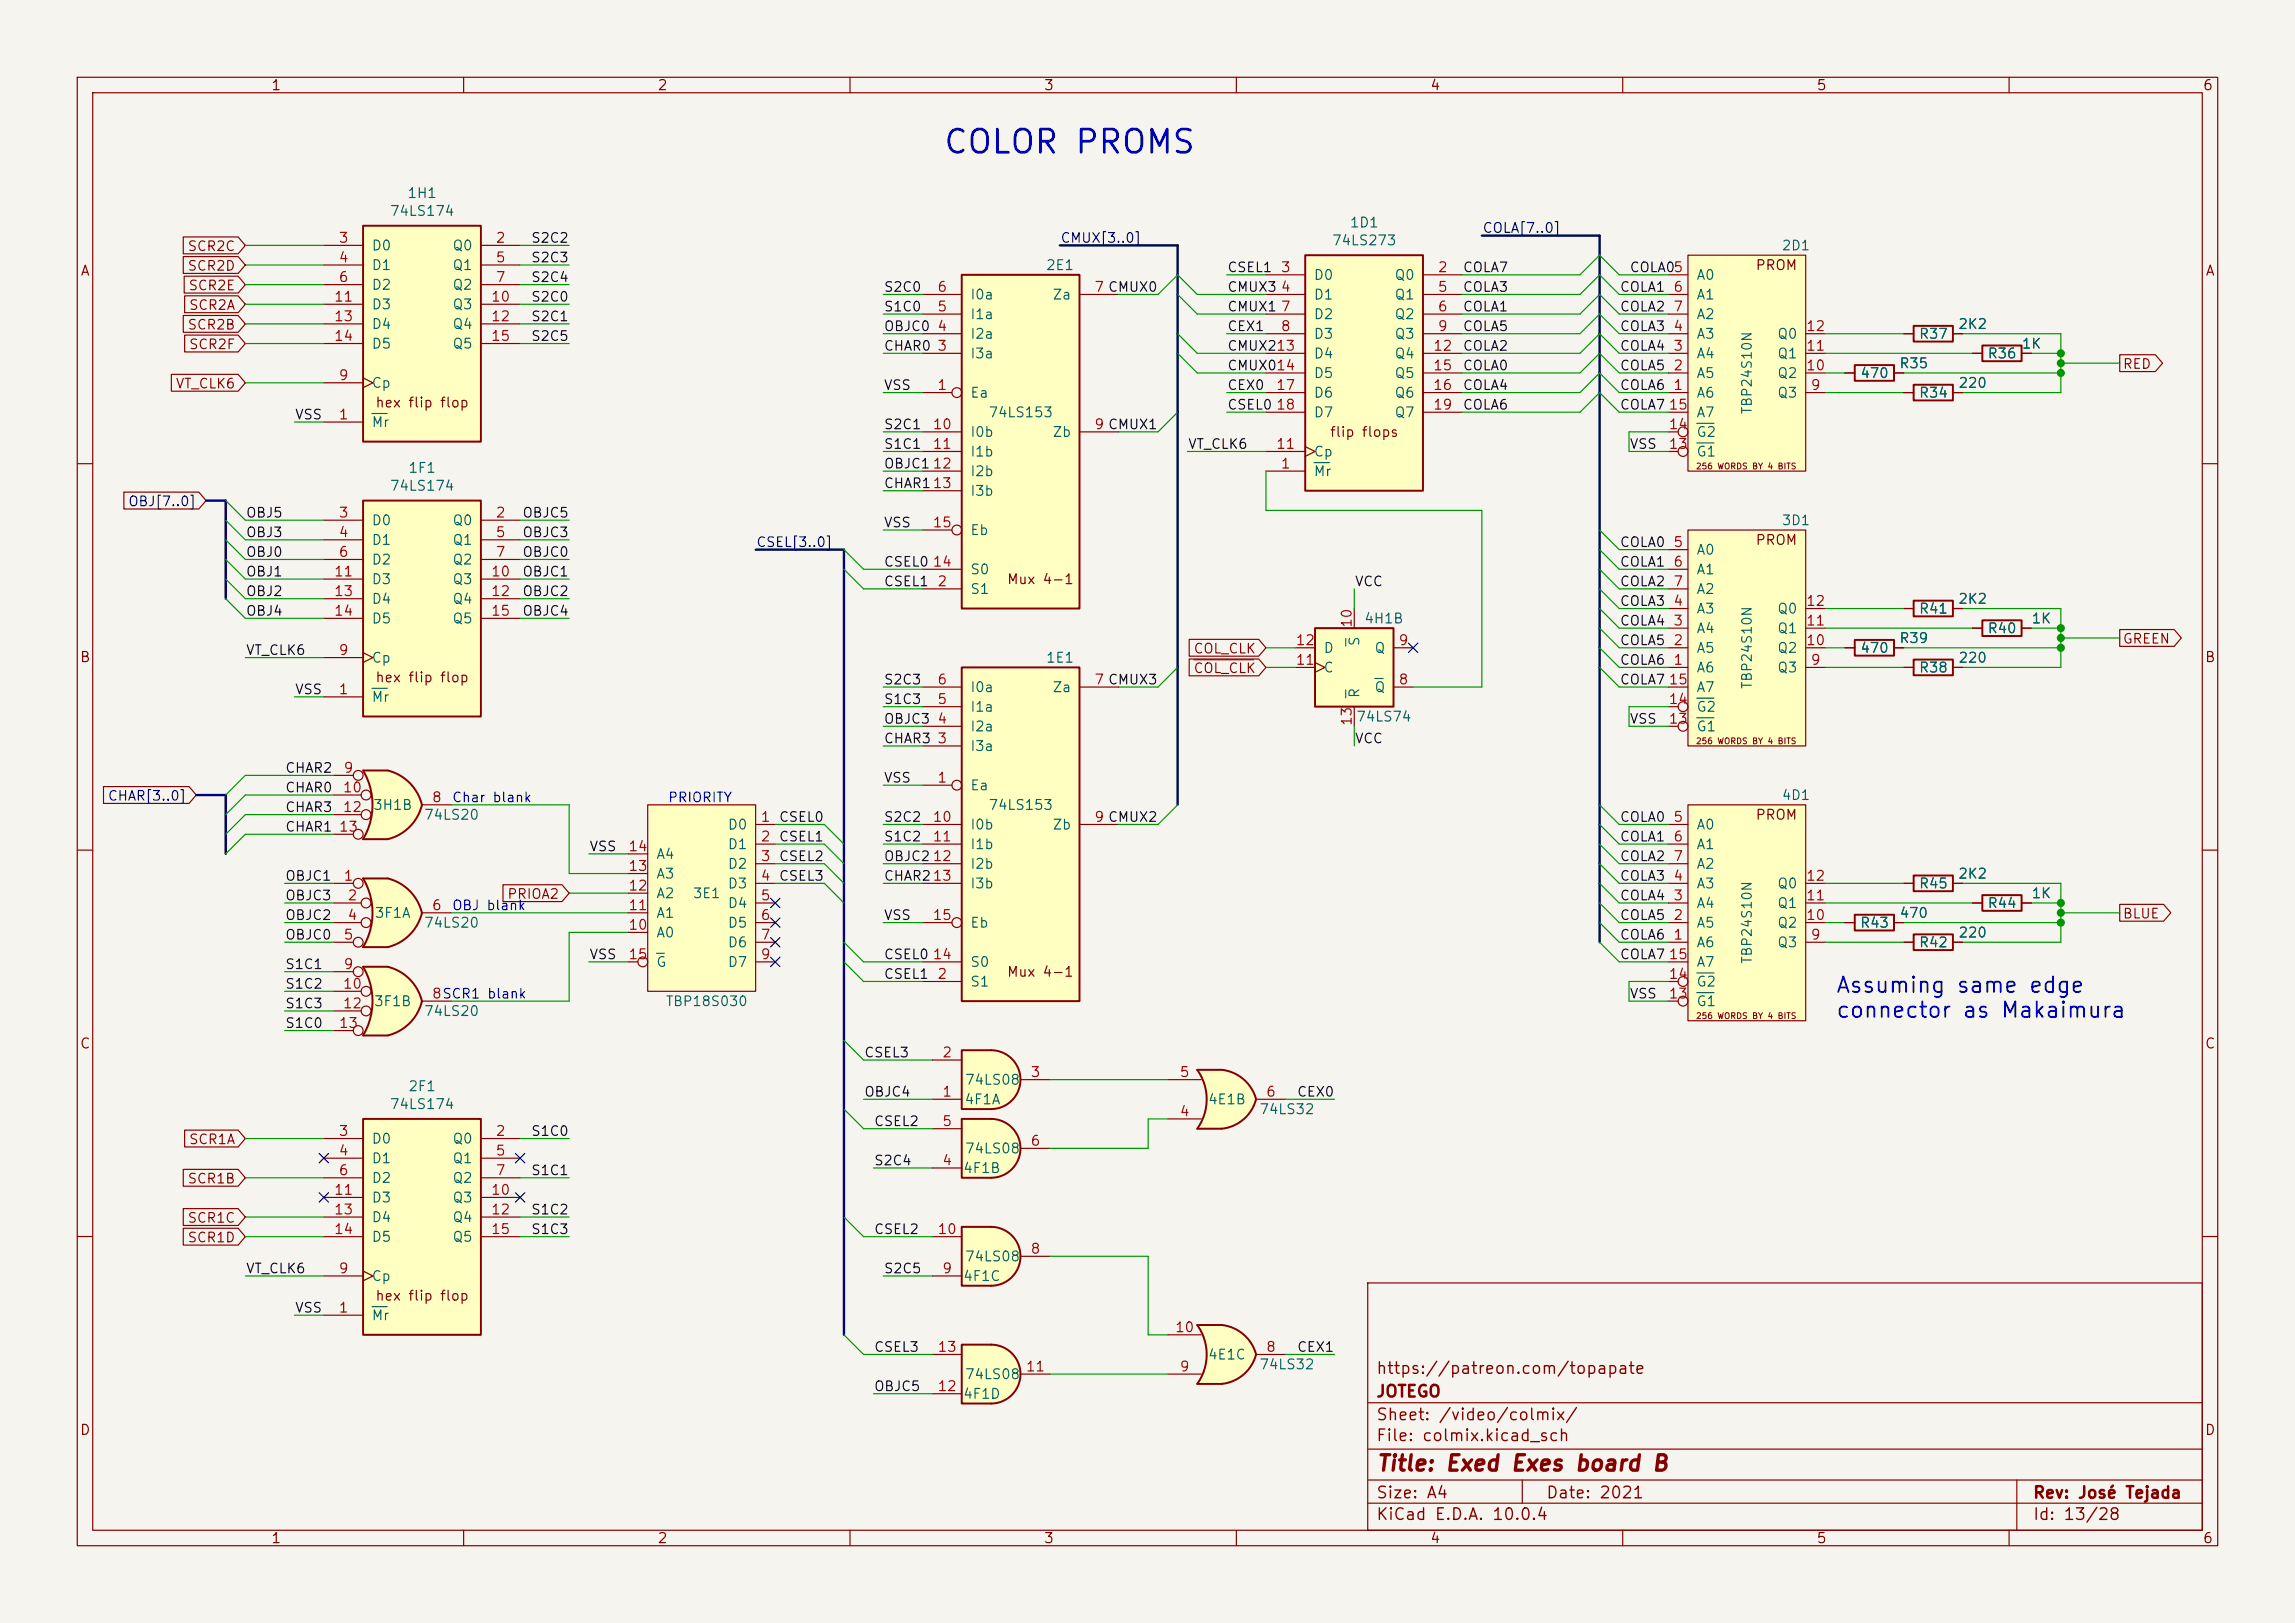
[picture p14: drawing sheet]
<svg xmlns="http://www.w3.org/2000/svg" width="297mm" height="210mm" viewBox="0 0 297 210" stroke-linecap="round" stroke-linejoin="round" font-family="sans-serif">
<defs><g id="words">
<text font-size="3" fill="#0000c2" x="121.9" y="20.6">COLOR PROMS</text>
<g font-size="2" fill="#0000c2">
<text x="237.5" y="129">Assuming same edge</text>
<text x="237.5" y="132.2">connector as Makaimura</text>
</g>
<text font-size="2" fill="#840000" x="178" y="190.8">Title: Exed Exes board B</text>
<g font-size="1.5" fill="#840000">
<text x="178" y="178.2">https://patreon.com/topapate</text>
<text x="178" y="184.2">Sheet: /video/colmix/</text>
<text x="178" y="181.2">JOTEGO</text>
<text x="178" y="186.9">File: colmix.kicad_sch</text>
<text x="178" y="197.1">KiCad E.D.A. 10.0.4</text>
<text x="178" y="194.3">Size: A4</text>
<text x="200" y="194.3">Date: 2021</text>
<text x="263" y="194.3">Rev: José Tejada</text>
<text x="263" y="197.1">Id: 13/28</text>
</g>
<g font-size="1.3" fill="#840000">
<text x="35" y="12">1</text>
<text x="85" y="12">2</text>
<text x="135" y="12">3</text>
<text x="185" y="12">4</text>
<text x="235" y="12">5</text>
<text x="285" y="12">6</text>
<text x="10.3" y="36">A</text>
<text x="227.1" y="35.3">PROM</text>
<text x="285.3" y="36">A</text>
<text x="48.5" y="53">hex flip flop</text>
<text x="172" y="56.9">flip flops</text>
<text x="227.1" y="70.8">PROM</text>
<text x="130.2" y="75.9">Mux 4-1</text>
<text x="10.3" y="86">B</text>
<text x="48.5" y="88.6">hex flip flop</text>
<text x="285.3" y="86">B</text>
<text x="227.1" y="106.4">PROM</text>
<text x="130.2" y="126.7">Mux 4-1</text>
<text x="10.3" y="136">C</text>
<text x="285.3" y="136">C</text>
<text x="48.5" y="168.6">hex flip flop</text>
<text x="10.3" y="186">D</text>
<text x="285.3" y="186">D</text>
<text x="35" y="200">1</text>
<text x="85" y="200">2</text>
<text x="135" y="200">3</text>
<text x="185" y="200">4</text>
<text x="235" y="200">5</text>
<text x="285" y="200">6</text>
</g>
<g font-size="1.3" fill="#006464">
<text x="50.4" y="28.3">74LS174</text>
<text x="52.6" y="25.9">1H1</text>
<text x="174.6" y="29.7">1D1</text>
<text x="48" y="32.7">D0</text>
<text x="48" y="35.3">D1</text>
<text x="58.5" y="32.7">Q0</text>
<text x="58.5" y="35.3">Q1</text>
<text x="135.3" y="35.3">2E1</text>
<text x="172.3" y="32.1">74LS273</text>
<text x="48" y="37.8">D2</text>
<text x="48" y="40.3">D3</text>
<text x="58.5" y="37.8">Q2</text>
<text x="58.5" y="40.3">Q3</text>
<text x="125.5" y="41.6">I1a</text>
<text x="125.5" y="39.1">I0a</text>
<text x="136.1" y="39.1">Za</text>
<text x="169.9" y="36.5">D0</text>
<text x="169.9" y="39.1">D1</text>
<text x="169.9" y="41.6">D2</text>
<text x="180.4" y="36.5">Q0</text>
<text x="180.4" y="39.1">Q1</text>
<text x="180.4" y="41.6">Q2</text>
<text x="219.5" y="36.5">A0</text>
<text x="219.5" y="39.1">A1</text>
<text x="219.5" y="41.6">A2</text>
<text x="48" y="42.9">D4</text>
<text x="48" y="45.4">D5</text>
<text x="58.5" y="42.9">Q4</text>
<text x="58.5" y="45.4">Q5</text>
<text x="125.5" y="46.7">I3a</text>
<text x="125.5" y="44.2">I2a</text>
<text x="169.9" y="44.2">D3</text>
<text x="169.9" y="46.7">D4</text>
<text x="180.4" y="44.2">Q3</text>
<text x="180.4" y="46.7">Q4</text>
<text x="219.5" y="46.7">A4</text>
<text x="219.5" y="44.2">A3</text>
<text x="229.9" y="46.7">Q1</text>
<text x="229.9" y="44.2">Q0</text>
<text x="245.7" y="48">R35</text>
<text x="248.2" y="44.2">R37</text>
<text x="253.3" y="42.9">2K2</text>
<text x="257.1" y="46.7">R36</text>
<text x="261.5" y="45.4">1K</text>
<text x="48" y="50.5">Cp</text>
<text x="125.5" y="51.8">Ea</text>
<text x="169.9" y="49.2">D5</text>
<text x="169.9" y="51.8">D6</text>
<text x="180.4" y="49.2">Q5</text>
<text x="180.4" y="51.8">Q6</text>
<text x="219.5" y="51.8">A6</text>
<text x="219.5" y="49.2">A5</text>
<text x="229.9" y="51.8">Q3</text>
<text x="229.9" y="49.2">Q2</text>
<text x="240.7" y="49.2">470</text>
<text x="248.2" y="51.8">R34</text>
<text x="253.4" y="50.5">220</text>
<text x="48" y="55.6">Mr</text>
<text x="125.5" y="56.9">I0b</text>
<text x="125.5" y="59.4">I1b</text>
<text x="127.8" y="54.3">74LS153</text>
<text x="136.1" y="56.9">Zb</text>
<text x="169.9" y="59.4">Cp</text>
<text x="169.9" y="54.3">D7</text>
<text x="180.4" y="54.3">Q7</text>
<text x="219.5" y="59.4">G1</text>
<text x="219.5" y="56.9">G2</text>
<text x="219.5" y="54.3">A7</text>
<text x="50.4" y="63.8">74LS174</text>
<text x="52.8" y="61.5">1F1</text>
<text x="125.5" y="61.9">I2b</text>
<text x="125.5" y="64.5">I3b</text>
<text x="169.9" y="61.9">Mr</text>
<text x="48" y="68.3">D0</text>
<text x="48" y="70.8">D1</text>
<text x="58.5" y="68.3">Q0</text>
<text x="58.5" y="70.8">Q1</text>
<text x="125.5" y="69.6">Eb</text>
<text x="48" y="73.4">D2</text>
<text x="48" y="75.9">D3</text>
<text x="58.5" y="73.4">Q2</text>
<text x="58.5" y="75.9">Q3</text>
<text x="125.5" y="77.2">S1</text>
<text x="125.5" y="74.6">S0</text>
<text x="219.5" y="72.1">A0</text>
<text x="219.5" y="74.6">A1</text>
<text x="219.5" y="77.2">A2</text>
<text x="48" y="78.4">D4</text>
<text x="48" y="81">D5</text>
<text x="58.5" y="78.4">Q4</text>
<text x="58.5" y="81">Q5</text>
<text x="176.2" y="83.7" transform="rotate(-90 176.2 83.7)">S</text>
<text x="176.5" y="81">4H1B</text>
<text x="219.5" y="82.3">A4</text>
<text x="219.5" y="79.7">A3</text>
<text x="229.9" y="82.3">Q1</text>
<text x="229.9" y="79.7">Q0</text>
<text x="245.7" y="83.5">R39</text>
<text x="248.2" y="79.7">R41</text>
<text x="253.3" y="78.4">2K2</text>
<text x="257.1" y="82.3">R40</text>
<text x="262.8" y="81">1K</text>
<text x="48" y="86.1">Cp</text>
<text x="125.5" y="89.9">I0a</text>
<text x="135.3" y="86.1">1E1</text>
<text x="136.1" y="89.9">Za</text>
<text x="171.2" y="87.3">C</text>
<text x="171.2" y="84.8">D</text>
<text x="177.8" y="89.9">Q</text>
<text x="177.8" y="84.8">Q</text>
<text x="219.5" y="87.3">A6</text>
<text x="219.5" y="84.8">A5</text>
<text x="219.5" y="89.9">A7</text>
<text x="229.9" y="87.3">Q3</text>
<text x="229.9" y="84.8">Q2</text>
<text x="240.7" y="84.8">470</text>
<text x="248.2" y="87.3">R38</text>
<text x="253.4" y="86.1">220</text>
<text x="48" y="91.1">Mr</text>
<text x="125.5" y="95">I2a</text>
<text x="125.5" y="92.4">I1a</text>
<text x="175.4" y="93.7">74LS74</text>
<text x="176.2" y="90.4" transform="rotate(-90 176.2 90.4)">R</text>
<text x="219.5" y="95">G1</text>
<text x="219.5" y="92.4">G2</text>
<text x="125.5" y="97.5">I3a</text>
<text x="48.2" y="105.1">3H1B</text>
<text x="54.8" y="106.4">74LS20</text>
<text x="94.1" y="107.7">D0</text>
<text x="125.5" y="102.6">Ea</text>
<text x="125.5" y="107.7">I0b</text>
<text x="127.8" y="105.1">74LS153</text>
<text x="136.1" y="107.7">Zb</text>
<text x="219.5" y="107.7">A0</text>
<text x="84.8" y="111.5">A4</text>
<text x="94.1" y="110.2">D1</text>
<text x="94.1" y="112.7">D2</text>
<text x="125.5" y="110.2">I1b</text>
<text x="125.5" y="112.7">I2b</text>
<text x="219.5" y="110.2">A1</text>
<text x="219.5" y="112.7">A2</text>
<text x="48.4" y="119.1">3F1A</text>
<text x="84.8" y="119.1">A1</text>
<text x="84.8" y="116.5">A2</text>
<text x="84.8" y="114">A3</text>
<text x="94.1" y="115.3">D3</text>
<text x="94.1" y="117.8">D4</text>
<text x="125.5" y="115.3">I3b</text>
<text x="219.5" y="117.8">A4</text>
<text x="219.5" y="115.3">A3</text>
<text x="229.9" y="117.8">Q1</text>
<text x="229.9" y="115.3">Q0</text>
<text x="245.7" y="119.1">470</text>
<text x="248.2" y="115.3">R45</text>
<text x="253.3" y="114">2K2</text>
<text x="257.1" y="117.8">R44</text>
<text x="262.8" y="116.5">1K</text>
<text x="54.8" y="120.4">74LS20</text>
<text x="84.8" y="121.6">A0</text>
<text x="84.8" y="125.4">G</text>
<text x="94.1" y="120.4">D5</text>
<text x="94.1" y="122.9">D6</text>
<text x="94.1" y="125.4">D7</text>
<text x="125.5" y="125.4">S0</text>
<text x="125.5" y="120.4">Eb</text>
<text x="219.5" y="122.9">A6</text>
<text x="219.5" y="120.4">A5</text>
<text x="219.5" y="125.4">A7</text>
<text x="229.9" y="122.9">Q3</text>
<text x="229.9" y="120.4">Q2</text>
<text x="240.6" y="120.4">R43</text>
<text x="248.2" y="122.9">R42</text>
<text x="253.4" y="121.6">220</text>
<text x="48.3" y="130.5">3F1B</text>
<text x="54.8" y="131.8">74LS20</text>
<text x="125.5" y="128">S1</text>
<text x="219.5" y="130.5">G1</text>
<text x="219.5" y="128">G2</text>
<text x="50.4" y="143.8">74LS174</text>
<text x="52.8" y="141.5">2F1</text>
<text x="124.7" y="143.2">4F1A</text>
<text x="124.8" y="140.7">74LS08</text>
<text x="156.2" y="143.2">4E1B</text>
<text x="48" y="148.3">D0</text>
<text x="58.5" y="148.3">Q0</text>
<text x="124.8" y="149.6">74LS08</text>
<text x="162.9" y="144.5">74LS32</text>
<text x="48" y="150.8">D1</text>
<text x="48" y="153.4">D2</text>
<text x="48" y="155.9">D3</text>
<text x="58.5" y="150.8">Q1</text>
<text x="58.5" y="153.4">Q2</text>
<text x="58.5" y="155.9">Q3</text>
<text x="124.5" y="152.1">4F1B</text>
<text x="48" y="158.5">D4</text>
<text x="48" y="161">D5</text>
<text x="58.5" y="158.5">Q4</text>
<text x="58.5" y="161">Q5</text>
<text x="48" y="166.1">Cp</text>
<text x="124.5" y="166.1">4F1C</text>
<text x="124.8" y="163.5">74LS08</text>
<text x="48" y="171.2">Mr</text>
<text x="124.8" y="178.8">74LS08</text>
<text x="156.2" y="176.2">4E1C</text>
<text x="162.9" y="177.5">74LS32</text>
<text x="124.5" y="181.3">4F1D</text>
</g>
<g font-size="1.3" fill="#a90000">
<text x="43.7" y="31.7">3</text>
<text x="43.7" y="34.3">4</text>
<text x="64.1" y="31.7">2</text>
<text x="64.1" y="34.3">5</text>
<text x="165.7" y="35.5">3</text>
<text x="186" y="35.5">2</text>
<text x="43.1" y="39.3">11</text>
<text x="43.1" y="41.9">13</text>
<text x="43.7" y="36.8">6</text>
<text x="63.5" y="39.3">10</text>
<text x="63.5" y="41.9">12</text>
<text x="64.1" y="36.8">7</text>
<text x="121.2" y="40.6">5</text>
<text x="121.2" y="38.1">6</text>
<text x="141.5" y="38.1">7 CMUX0</text>
<text x="165.7" y="38.1">4</text>
<text x="165.7" y="40.6">7</text>
<text x="186" y="38.1">5</text>
<text x="186" y="40.6">6</text>
<text x="216.5" y="38.1">6</text>
<text x="216.5" y="40.6">7</text>
<text x="43.1" y="44.4">14</text>
<text x="63.5" y="44.4">15</text>
<text x="121.2" y="45.7">3</text>
<text x="121.2" y="43.2">4</text>
<text x="165.7" y="43.2">8</text>
<text x="185.4" y="45.7">12</text>
<text x="186" y="43.2">9</text>
<text x="216.5" y="45.7">3</text>
<text x="216.5" y="43.2">4</text>
<text x="233.6" y="45.7">11</text>
<text x="233.6" y="43.2">12</text>
<text x="43.7" y="49.5">9</text>
<text x="121.2" y="50.8">1</text>
<text x="165.1" y="50.8">17</text>
<text x="165.1" y="53.3">18</text>
<text x="185.4" y="48.2">15</text>
<text x="185.4" y="50.8">16</text>
<text x="185.4" y="53.3">19</text>
<text x="215.9" y="53.3">15</text>
<text x="216.5" y="50.8">1</text>
<text x="216.5" y="48.2">2</text>
<text x="233.6" y="48.2">10</text>
<text x="234.2" y="50.8">9</text>
<text x="43.7" y="54.6">1</text>
<text x="120.6" y="55.9">10</text>
<text x="120.6" y="58.4">11</text>
<text x="141.5" y="55.9">9 CMUX1</text>
<text x="165.1" y="58.4">11</text>
<text x="215.9" y="58.4">13</text>
<text x="215.9" y="55.9">14</text>
<text x="165.7" y="60.9">1</text>
<text x="43.7" y="67.3">3</text>
<text x="43.7" y="69.8">4</text>
<text x="64.1" y="67.3">2</text>
<text x="64.1" y="69.8">5</text>
<text x="120.6" y="68.6">15</text>
<text x="216.5" y="71.1">5</text>
<text x="43.1" y="74.9">11</text>
<text x="43.1" y="77.4">13</text>
<text x="43.7" y="72.4">6</text>
<text x="63.5" y="74.9">10</text>
<text x="63.5" y="77.4">12</text>
<text x="64.1" y="72.4">7</text>
<text x="120.6" y="73.6">14</text>
<text x="121.2" y="76.2">2</text>
<text x="216.5" y="73.6">6</text>
<text x="216.5" y="76.2">7</text>
<text x="43.1" y="80">14</text>
<text x="63.5" y="80">15</text>
<text x="167.6" y="83.8">12</text>
<text x="175.2" y="81.3" transform="rotate(-90 175.2 81.3)">10</text>
<text x="180.9" y="83.8">9</text>
<text x="216.5" y="83.8">2</text>
<text x="216.5" y="81.3">3</text>
<text x="216.5" y="78.7">4</text>
<text x="233.6" y="83.8">10</text>
<text x="233.6" y="81.3">11</text>
<text x="233.6" y="78.7">12</text>
<text x="43.7" y="85.1">9</text>
<text x="121.2" y="88.9">6</text>
<text x="141.5" y="88.9">7 CMUX3</text>
<text x="167.6" y="86.3">11</text>
<text x="180.9" y="88.9">8</text>
<text x="215.9" y="88.9">15</text>
<text x="216.5" y="86.3">1</text>
<text x="234.2" y="86.3">9</text>
<text x="43.7" y="90.1">1</text>
<text x="121.2" y="94">4</text>
<text x="121.2" y="91.4">5</text>
<text x="175.2" y="94" transform="rotate(-90 175.2 94)">13</text>
<text x="215.9" y="94">13</text>
<text x="215.9" y="91.4">14</text>
<text x="44.4" y="100.3">9</text>
<text x="121.2" y="101.6">1</text>
<text x="121.2" y="96.5">3</text>
<text x="43.8" y="107.9">13</text>
<text x="44.3" y="102.8">10</text>
<text x="44.3" y="105.4">12</text>
<text x="55.8" y="104.1">8</text>
<text x="98.4" y="106.7">1</text>
<text x="120.6" y="106.7">10</text>
<text x="141.5" y="106.7">9 CMUX2</text>
<text x="216.5" y="106.7">5</text>
<text x="81.2" y="113">13</text>
<text x="81.2" y="110.5">14</text>
<text x="98.4" y="109.2">2</text>
<text x="98.4" y="111.7">3</text>
<text x="120.6" y="109.2">11</text>
<text x="216.5" y="109.2">6</text>
<text x="216.5" y="111.7">7</text>
<text x="44.4" y="114.3">1</text>
<text x="44.9" y="116.8">2</text>
<text x="44.9" y="119.4">4</text>
<text x="55.8" y="118.1">6</text>
<text x="81.2" y="118.1">11</text>
<text x="81.2" y="115.5">12</text>
<text x="98.4" y="114.3">4</text>
<text x="98.4" y="116.8">5</text>
<text x="98.4" y="119.4">6</text>
<text x="120.6" y="119.4">15</text>
<text x="216.5" y="119.4">2</text>
<text x="216.5" y="116.8">3</text>
<text x="216.5" y="114.3">4</text>
<text x="233.6" y="119.4">10</text>
<text x="233.6" y="116.8">11</text>
<text x="233.6" y="114.3">12</text>
<text x="44.4" y="121.9">5</text>
<text x="44.4" y="125.7">9</text>
<text x="81.2" y="120.6">10</text>
<text x="81.2" y="124.4">15</text>
<text x="98.4" y="121.9">7</text>
<text x="98.4" y="124.4">9</text>
<text x="120.6" y="124.4">14</text>
<text x="215.9" y="124.4">15</text>
<text x="216.5" y="121.9">1</text>
<text x="234.2" y="121.9">9</text>
<text x="44.3" y="128.2">10</text>
<text x="44.3" y="130.8">12</text>
<text x="55.8" y="129.5">8SCR1 blank</text>
<text x="121.2" y="127">2</text>
<text x="215.9" y="129.5">13</text>
<text x="215.9" y="127">14</text>
<text x="43.8" y="133.3">13</text>
<text x="121.8" y="137.1">2</text>
<text x="121.8" y="142.2">1</text>
<text x="133.3" y="139.7">3</text>
<text x="152.6" y="139.7">5</text>
<text x="163.8" y="142.2">6</text>
<text x="43.7" y="147.3">3</text>
<text x="43.7" y="149.8">4</text>
<text x="64.1" y="147.3">2</text>
<text x="64.1" y="149.8">5</text>
<text x="121.8" y="146">5</text>
<text x="133.3" y="148.6">6</text>
<text x="152.6" y="144.8">4</text>
<text x="43.1" y="154.9">11</text>
<text x="43.7" y="152.4">6</text>
<text x="63.5" y="154.9">10</text>
<text x="64.1" y="152.4">7</text>
<text x="121.8" y="151.1">4</text>
<text x="43.1" y="157.5">13</text>
<text x="43.1" y="160">14</text>
<text x="63.5" y="157.5">12</text>
<text x="63.5" y="160">15</text>
<text x="121.2" y="160">10</text>
<text x="43.7" y="165.1">9</text>
<text x="121.8" y="165.1">9</text>
<text x="133.3" y="162.5">8</text>
<text x="43.7" y="170.2">1</text>
<text x="152" y="172.7">10</text>
<text x="121.2" y="175.2">13</text>
<text x="132.7" y="177.8">11</text>
<text x="152.6" y="177.8">9</text>
<text x="163.8" y="175.2">8</text>
<text x="121.2" y="180.3">12</text>
</g>
<text font-size="1.3" fill="#000084" x="191.8" y="30.4">COLA[7..0]</text>
<g font-size="1.2" fill="#840000">
<text x="24.2" y="32.8">SCR2C</text>
<text x="24.2" y="35.3">SCR2D</text>
<text x="24.3" y="37.9">SCR2E</text>
<text x="24.4" y="40.4">SCR2A</text>
<text x="24.2" y="43">SCR2B</text>
<text x="24.4" y="45.5">SCR2F</text>
<text x="22.7" y="50.6">VT_CLK6</text>
<text x="274.6" y="48">RED</text>
<text x="274.6" y="83.6">GREEN</text>
<text x="154.4" y="84.9">COL_CLK</text>
<text x="154.4" y="87.4">COL_CLK</text>
<text x="65.6" y="116.6">PRIOA2</text>
<text x="274.6" y="119.2">BLUE</text>
<text x="24.4" y="148.4">SCR1A</text>
<text x="24.2" y="153.4">SCR1B</text>
<text x="24.2" y="161.1">SCR1D</text>
<text x="24.2" y="158.5">SCR1C</text>
</g>
<g font-size="1.2" fill="#0f0f0f">
<text x="68.7" y="34.3">S2C3</text>
<text x="68.7" y="31.7">S2C2</text>
<text x="158.7" y="35.5">CSEL1</text>
<text x="189.2" y="35.5">COLA7</text>
<text x="210.8" y="35.5">COLA05</text>
<text x="68.7" y="41.9">S2C1</text>
<text x="68.7" y="36.8">S2C4</text>
<text x="68.7" y="39.3">S2C0</text>
<text x="114.3" y="38.1">S2C0</text>
<text x="114.3" y="40.6">S1C0</text>
<text x="158.7" y="38.1">CMUX3</text>
<text x="158.7" y="40.6">CMUX1</text>
<text x="189.2" y="40.6">COLA1</text>
<text x="189.2" y="38.1">COLA3</text>
<text x="209.5" y="40.6">COLA2</text>
<text x="209.5" y="38.1">COLA1</text>
<text x="68.7" y="44.4">S2C5</text>
<text x="114.3" y="45.7">CHAR0</text>
<text x="114.3" y="43.1">OBJC0</text>
<text x="158.7" y="43.1">CEX1</text>
<text x="158.7" y="45.7">CMUX213</text>
<text x="189.2" y="43.1">COLA5</text>
<text x="189.2" y="45.7">COLA2</text>
<text x="209.5" y="45.7">COLA4</text>
<text x="209.5" y="43.1">COLA3</text>
<text x="114.3" y="50.8">VSS</text>
<text x="158.7" y="53.3">CSEL0</text>
<text x="158.7" y="48.2">CMUX014</text>
<text x="158.7" y="50.8">CEX0</text>
<text x="189.2" y="53.3">COLA6</text>
<text x="189.2" y="50.8">COLA4</text>
<text x="189.2" y="48.2">COLA0</text>
<text x="209.5" y="48.2">COLA5</text>
<text x="209.5" y="50.8">COLA6</text>
<text x="209.5" y="53.3">COLA7</text>
<text x="38.1" y="54.6">VSS</text>
<text x="114.3" y="58.4">S1C1</text>
<text x="114.3" y="55.8">S2C1</text>
<text x="153.7" y="58.4">VT_CLK6</text>
<text x="210.8" y="58.4">VSS</text>
<text x="114.3" y="63.5">CHAR113</text>
<text x="114.3" y="60.9">OBJC112</text>
<text x="31.7" y="67.3">OBJ5</text>
<text x="31.7" y="69.8">OBJ3</text>
<text x="67.5" y="69.8">OBJC3</text>
<text x="67.5" y="67.3">OBJC5</text>
<text x="114.3" y="68.5">VSS</text>
<text x="209.5" y="71.1">COLA0</text>
<text x="31.7" y="74.9">OBJ1</text>
<text x="31.7" y="77.4">OBJ2</text>
<text x="31.7" y="72.4">OBJ0</text>
<text x="67.5" y="74.9">OBJC1</text>
<text x="67.5" y="77.4">OBJC2</text>
<text x="67.5" y="72.4">OBJC0</text>
<text x="114.3" y="73.6">CSEL0</text>
<text x="114.3" y="76.2">CSEL1</text>
<text x="175.3" y="76.2">VCC</text>
<text x="209.5" y="76.2">COLA2</text>
<text x="209.5" y="73.6">COLA1</text>
<text x="31.7" y="80">OBJ4</text>
<text x="67.5" y="80">OBJC4</text>
<text x="209.5" y="81.2">COLA4</text>
<text x="209.5" y="78.7">COLA3</text>
<text x="209.5" y="83.8">COLA5</text>
<text x="31.7" y="85.1">VT_CLK6</text>
<text x="114.3" y="88.9">S2C3</text>
<text x="209.5" y="86.3">COLA6</text>
<text x="209.5" y="88.9">COLA7</text>
<text x="38.1" y="90.1">VSS</text>
<text x="114.3" y="93.9">OBJC3</text>
<text x="114.3" y="91.4">S1C3</text>
<text x="210.8" y="93.9">VSS</text>
<text x="36.8" y="100.3">CHAR2</text>
<text x="114.3" y="101.6">VSS</text>
<text x="114.3" y="96.5">CHAR3</text>
<text x="175.3" y="96.5">VCC</text>
<text x="36.8" y="102.8">CHAR0</text>
<text x="36.8" y="107.9">CHAR1</text>
<text x="36.8" y="105.4">CHAR3</text>
<text x="100.7" y="106.6">CSEL0</text>
<text x="114.3" y="106.6">S2C2</text>
<text x="209.5" y="106.6">COLA0</text>
<text x="76.2" y="110.5">VSS</text>
<text x="100.7" y="109.2">CSEL1</text>
<text x="100.7" y="111.7">CSEL2</text>
<text x="114.3" y="109.2">S1C2</text>
<text x="114.3" y="111.7">OBJC212</text>
<text x="209.5" y="109.2">COLA1</text>
<text x="209.5" y="111.7">COLA2</text>
<text x="36.8" y="116.8">OBJC3</text>
<text x="36.8" y="119.3">OBJC2</text>
<text x="36.8" y="114.3">OBJC1</text>
<text x="100.7" y="114.3">CSEL3</text>
<text x="114.3" y="119.3">VSS</text>
<text x="114.3" y="114.3">CHAR213</text>
<text x="209.5" y="119.3">COLA5</text>
<text x="209.5" y="116.8">COLA4</text>
<text x="209.5" y="114.3">COLA3</text>
<text x="36.8" y="121.9">OBJC0</text>
<text x="36.8" y="125.7">S1C1</text>
<text x="76.2" y="124.4">VSS</text>
<text x="114.3" y="124.4">CSEL0</text>
<text x="209.5" y="124.4">COLA7</text>
<text x="209.5" y="121.9">COLA6</text>
<text x="36.8" y="128.2">S1C2</text>
<text x="36.8" y="130.8">S1C3</text>
<text x="114.3" y="127">CSEL1</text>
<text x="210.8" y="129.5">VSS</text>
<text x="36.8" y="133.3">S1C0</text>
<text x="111.8" y="137.1">CSEL3</text>
<text x="111.8" y="142.2">OBJC4</text>
<text x="167.8" y="142.2">CEX0</text>
<text x="68.7" y="147.3">S1C0</text>
<text x="113" y="146">CSEL2</text>
<text x="68.7" y="152.4">S1C1</text>
<text x="113" y="151.1">S2C4</text>
<text x="68.7" y="160">S1C3</text>
<text x="68.7" y="157.4">S1C2</text>
<text x="113" y="160">CSEL2</text>
<text x="31.7" y="165.1">VT_CLK6</text>
<text x="114.3" y="165.1">S2C5</text>
<text x="38.1" y="170.1">VSS</text>
<text x="113" y="175.2">CSEL3</text>
<text x="167.8" y="175.2">CEX1</text>
<text x="113" y="180.3">OBJC5</text>
</g>
<g font-size="1.2" fill="#000084">
<text x="137.2" y="31.7">CMUX[3..0]</text>
<text x="16.5" y="65.8">OBJ[7..0]</text>
<text x="97.8" y="71.1">CSEL[3..0]</text>
<text x="13.9" y="103.9">CHAR[3..0]</text>
</g>
<g font-size="1.2" fill="#006464">
<text x="230.5" y="32.7">2D1</text>
<text x="227" y="53.7" transform="rotate(-90 227 53.7)">TBP24S10N</text>
<text x="230.5" y="68.3">3D1</text>
<text x="227" y="89.3" transform="rotate(-90 227 89.3)">TBP24S10N</text>
<text x="230.5" y="103.8">4D1</text>
<text x="89.6" y="116.5">3E1</text>
<text x="227" y="124.8" transform="rotate(-90 227 124.8)">TBP24S10N</text>
<text x="86.1" y="130.5">TBP18S030</text>
</g>
<g font-size="1.2" fill="#0000c2">
<text x="58.4" y="104.1">Char blank</text>
<text x="86.4" y="104.1">PRIORITY</text>
<text x="58.4" y="118.1">OBJ blank</text>
</g>
<g font-size=".8" fill="#840000">
<text x="219.4" y="60.9">256 WORDS BY 4 BITS</text>
<text x="219.4" y="96.5">256 WORDS BY 4 BITS</text>
<text x="219.4" y="132">256 WORDS BY 4 BITS</text>
</g>
</g></defs>
<path d="M0 0h297v210h-297z" fill="#f5f4ef" stroke="#f5f4ef" stroke-width=".13"/>
<g fill="none" stroke="#840000" stroke-width=".15">
<path d="M10 10h277v190h-277zM12 12h273v186h-273zM60 10v2M110 10v2M160 10v2M210 10v2M260 10v2M10 60h2M285 60h2M10 110h2M285 110h2M10 160h2"/>
<path d="M177 166h108v32h-108zM285 160h2M60 198v2M110 198v2M160 198v2M177 194.5h108M177 191.5h108M177 187.5h108M177 181.5h108M197 191.5v3M210 198v2M260 198v2"/>
<path d="M261 191.5v6.5"/>
</g>
<path d="M47 64.8h15.2v27.9h-15.2z" fill="#ffffc2"/>
<path d="M47 64.8h15.2v27.9h-15.2z" fill="none" stroke="#840000" stroke-width=".25"/>
<g fill="none" stroke="#840000" stroke-width=".15">
<path d="M41.9 67.3h5.1M41.9 69.9h5.1M41.9 72.4h5.1M41.9 74.9h5.1M41.9 77.5h5.1M62.2 67.3h5.1M62.2 69.9h5.1M62.2 72.4h5.1M62.2 74.9h5.1M62.2 77.5h5.1M41.9 90.2h5.1M41.9 85.1h5.1"/>
<path d="M41.9 80h5.1M47 84.5l1.3 .6-1.3 .6M62.2 80h5.1"/>
</g>
<path d="M48.1 89.1h2" fill="none" stroke="#006464" stroke-width=".15"/>
<path d="M154.9 179.1h3.2M154.9 171.5h3.2" fill="none" stroke="#ffffc2" stroke-width=".13"/>
<g fill="#ffffc2" stroke="#ffffc2" stroke-width=".13">
<path d="M158.1 171.4a5.2 5.2 0 0 1 4.5 3.9l-5.1 1.3z"/>
<path d="M157.6 174l5 1.3a5.1 5.1 0 0 1-4.5 3.8z"/>
</g>
<path d="M154.9 171.5h3.2v7.6h-3.2a6.6 6.6 0 0 0 0-7.6z" fill="#ffffc2"/>
<path d="M158.1 171.5h-3.2a6.6 6.6 0 0 1 0 7.6h3.2M158.1 171.4a5.2 5.2 0 0 1 4.5 3.9M162.6 175.3a5.1 5.1 0 0 1-4.5 3.8" fill="none" stroke="#840000" stroke-width=".25"/>
<path d="M151.1 177.8h4.3M151.1 172.7h4.3M162.6 175.3h3.8" fill="none" stroke="#840000" stroke-width=".15"/>
<path d="M154.9 138.4h3.2M154.9 146.1h3.2" fill="none" stroke="#ffffc2" stroke-width=".13"/>
<g fill="#ffffc2" stroke="#ffffc2" stroke-width=".13">
<path d="M158.1 138.4a5.2 5.2 0 0 1 4.5 3.8l-5.1 1.4z"/>
<path d="M157.6 140.9l5 1.3a5.1 5.1 0 0 1-4.5 3.9z"/>
</g>
<path d="M154.9 138.4h3.2v7.7h-3.2a6.6 6.6 0 0 0 0-7.7z" fill="#ffffc2"/>
<path d="M158.1 138.4h-3.2a6.6 6.6 0 0 1 0 7.7h3.2M158.1 138.4a5.2 5.2 0 0 1 4.5 3.8M162.6 142.2a5.1 5.1 0 0 1-4.5 3.9" fill="none" stroke="#840000" stroke-width=".25"/>
<path d="M151.1 139.7h4.3M151.1 144.8h4.3M162.6 142.2h3.8" fill="none" stroke="#840000" stroke-width=".15"/>
<path d="M47 29.2h15.2v28h-15.2z" fill="#ffffc2"/>
<path d="M47 29.2h15.2v28h-15.2z" fill="none" stroke="#840000" stroke-width=".25"/>
<g fill="none" stroke="#840000" stroke-width=".15">
<path d="M41.9 31.8h5.1M41.9 34.3h5.1M41.9 36.8h5.1M41.9 39.4h5.1M62.2 31.8h5.1M62.2 34.3h5.1M62.2 36.8h5.1M62.2 39.4h5.1M41.9 54.6h5.1M41.9 49.5h5.1M41.9 41.9h5.1M41.9 44.5h5.1"/>
<path d="M47 48.9l1.3 .6-1.3 .7M62.2 41.9h5.1M62.2 44.5h5.1"/>
</g>
<path d="M48.1 53.5h2" fill="none" stroke="#006464" stroke-width=".15"/>
<path d="M128.3 158.8a3.8 3.8 0 0 1 3.8 3.8 3.8 3.8 0 0 1-3.8 3.8z" fill="#ffffc2" stroke="#ffffc2" stroke-width=".13"/>
<path d="M124.5 158.8h3.8v7.6h-3.8z" fill="#ffffc2"/>
<path d="M124.5 158.8h3.8a3.8 3.8 0 0 1 3.8 3.8 3.8 3.8 0 0 1-3.8 3.8h-3.8z" fill="none" stroke="#840000" stroke-width=".25"/>
<path d="M120.6 165.1h3.9M120.6 160h3.9M132.1 162.6h3.8" fill="none" stroke="#840000" stroke-width=".15"/>
<path d="M128.3 144.8a3.8 3.8 0 0 1 3.8 3.8 3.8 3.8 0 0 1-3.8 3.8z" fill="#ffffc2" stroke="#ffffc2" stroke-width=".13"/>
<path d="M124.5 144.8h3.8v7.6h-3.8z" fill="#ffffc2"/>
<path d="M124.5 144.8h3.8a3.8 3.8 0 0 1 3.8 3.8 3.8 3.8 0 0 1-3.8 3.8h-3.8z" fill="none" stroke="#840000" stroke-width=".25"/>
<path d="M120.6 151.1h3.9M120.6 146.1h3.9M132.1 148.6h3.8" fill="none" stroke="#840000" stroke-width=".15"/>
<path d="M218.4 68.6h15.3v27.9h-15.3z" fill="#ffffc2"/>
<g fill="none" stroke="#840000" stroke-width=".15">
<path d="M215.9 78.7h2.5M215.9 71.1h2.5M215.9 73.7h2.5M215.9 76.2h2.5M218.4 68.6h15.3v27.9h-15.3zM233.7 78.7h2.5M215.9 86.4h2.5M215.9 83.8h2.5M215.9 81.3h2.5M215.9 94h1.3M215.9 91.4h1.3M215.9 88.9h2.5"/>
<path d="M233.7 86.4h2.5M233.7 83.8h2.5M233.7 81.3h2.5"/>
<circle cx="217.8" cy="94" r=".63"/>
<circle cx="217.8" cy="91.4" r=".63"/>
</g>
<path d="M219.6 92.9h2.2M219.6 90.3h2.2" fill="none" stroke="#006464" stroke-width=".15"/>
<path d="M124.5 35.6h15.2v43.1h-15.2z" fill="#ffffc2"/>
<path d="M124.5 35.6h15.2v43.1h-15.2z" fill="none" stroke="#840000" stroke-width=".25"/>
<g fill="none" stroke="#840000" stroke-width=".15">
<path d="M119.4 38.1h5.1M139.7 38.1h5.1M119.4 50.8h3.8M119.4 45.7h5.1M119.4 43.2h5.1M119.4 40.6h5.1M119.4 55.9h5.1M119.4 58.4h5.1M139.7 55.9h5.1M119.4 76.2h5.1M119.4 61h5.1M119.4 63.5h5.1"/>
<path d="M119.4 73.7h5.1M119.4 68.6h3.8"/>
<circle cx="123.8" cy="50.8" r=".63"/>
<circle cx="123.8" cy="68.6" r=".63"/>
</g>
<path d="M83.8 104.1h14v24.2h-14z" fill="#ffffc2"/>
<g fill="none" stroke="#840000" stroke-width=".15">
<path d="M81.3 118.1h2.5M81.3 115.6h2.5M81.3 113h2.5M81.3 110.5h2.5M83.8 104.1h14v24.2h-14zM97.8 106.7h2.5M97.8 109.2h2.5M97.8 111.8h2.5M97.8 114.3h2.5M97.8 116.8h2.5M97.8 119.4h2.5M81.3 124.5h1.2"/>
<path d="M81.3 120.7h2.5M97.8 121.9h2.5M97.8 124.5h2.5"/>
<circle cx="83.2" cy="124.5" r=".63"/>
</g>
<path d="M85 123.4h1" fill="none" stroke="#006464" stroke-width=".15"/>
<path d="M168.9 33h15.2v30.5h-15.2z" fill="#ffffc2"/>
<path d="M168.9 33h15.2v30.5h-15.2z" fill="none" stroke="#840000" stroke-width=".25"/>
<g fill="none" stroke="#840000" stroke-width=".15">
<path d="M163.8 35.6h5.1M163.8 38.1h5.1M184.1 35.6h5.1M184.1 38.1h5.1M163.8 40.6h5.1M163.8 43.2h5.1M163.8 58.4h5.1M163.8 45.7h5.1M163.8 48.3h5.1M163.8 50.8h5.1M163.8 53.3h5.1M168.9 57.8l1.3 .6-1.3 .7"/>
<path d="M184.1 40.6h5.1M184.1 43.2h5.1M184.1 45.7h5.1M184.1 48.3h5.1M184.1 50.8h5.1M184.1 53.3h5.1M163.8 61h5.1"/>
</g>
<path d="M170.1 59.9h1.9" fill="none" stroke="#006464" stroke-width=".15"/>
<path d="M124.5 86.4h15.2v43.1h-15.2z" fill="#ffffc2"/>
<path d="M124.5 86.4h15.2v43.1h-15.2zM240 118.4h5.1v2h-5.1zM247.6 113.3h5.1v2h-5.1zM256.5 115.8h5.1v2.1h-5.1z" fill="none" stroke="#840000" stroke-width=".25"/>
<g fill="none" stroke="#840000" stroke-width=".15">
<path d="M119.4 96.5h5.1M119.4 94h5.1M119.4 91.4h5.1M119.4 88.9h5.1M139.7 88.9h5.1M119.4 101.6h3.8M119.4 106.7h5.1M119.4 109.2h5.1M119.4 111.8h5.1M119.4 114.3h5.1M119.4 119.4h3.8M139.7 106.7h5.1"/>
<path d="M238.8 119.4h1.2M245.1 119.4h1.3M246.4 114.3h1.2M252.7 114.3h1.3M255.3 116.8h1.2M261.6 116.8h1.3M119.4 127h5.1M119.4 124.5h5.1"/>
<circle cx="123.8" cy="119.4" r=".63"/>
<circle cx="123.8" cy="101.6" r=".63"/>
</g>
<path d="M128.3 135.9a3.8 3.8 0 0 1 3.8 3.8 3.8 3.8 0 0 1-3.8 3.8z" fill="#ffffc2" stroke="#ffffc2" stroke-width=".13"/>
<path d="M124.5 135.9h3.8v7.6h-3.8z" fill="#ffffc2"/>
<path d="M240 47.2h5.1v2.1h-5.1zM247.6 42.2h5.1v2h-5.1zM247.6 49.8h5.1v2h-5.1zM256.5 44.7h5.1v2h-5.1zM124.5 135.9h3.8a3.8 3.8 0 0 1 3.8 3.8 3.8 3.8 0 0 1-3.8 3.8h-3.8z" fill="none" stroke="#840000" stroke-width=".25"/>
<path d="M238.8 48.3h1.2M245.1 48.3h1.3M246.4 43.2h1.2M246.4 50.8h1.2M252.7 43.2h1.3M252.7 50.8h1.3M255.3 45.7h1.2M261.6 45.7h1.3M120.6 137.2h3.9M132.1 139.7h3.8M120.6 142.2h3.9" fill="none" stroke="#840000" stroke-width=".15"/>
<path d="M47 113.7h3.2M47 122.6h3.2" fill="none" stroke="#ffffc2" stroke-width=".13"/>
<g fill="#ffffc2" stroke="#ffffc2" stroke-width=".13">
<path d="M50.2 113.7a6.1 6.1 0 0 1 4.4 4.4l-5.9 1.4z"/>
<path d="M48.8 116.7l5.8 1.4a6 6 0 0 1-4.4 4.5z"/>
</g>
<path d="M47 113.7h3.2v8.9h-3.2a8.8 8.8 0 0 0 0-8.9z" fill="#ffffc2"/>
<path d="M47 113.7h3.2a6 6 0 0 1 4.4 4.4 6 6 0 0 1-4.4 4.5h-3.2a8.7 8.7 0 0 0 0-8.9z" fill="none" stroke="#840000" stroke-width=".25"/>
<g fill="none" stroke="#840000" stroke-width=".15">
<path d="M43.2 114.3h2.5M43.2 116.8h3.5M43.2 119.4h3.5M54.6 118.1h3.8M43.2 121.9h2.5"/>
<circle cx="46.4" cy="114.3" r=".63"/>
<circle cx="47.4" cy="116.8" r=".63"/>
<circle cx="47.4" cy="119.4" r=".63"/>
<circle cx="46.4" cy="121.9" r=".63"/>
</g>
<path d="M47 125.1h3.2M47 134h3.2" fill="none" stroke="#ffffc2" stroke-width=".13"/>
<g fill="#ffffc2" stroke="#ffffc2" stroke-width=".13">
<path d="M50.2 125.1a6.1 6.1 0 0 1 4.4 4.4l-5.9 1.5z"/>
<path d="M48.8 128.1l5.8 1.4a6 6 0 0 1-4.4 4.5z"/>
</g>
<path d="M47 125.1h3.2v8.9h-3.2a8.8 8.8 0 0 0 0-8.9z" fill="#ffffc2"/>
<path d="M247.6 77.7h5.1v2.1h-5.1zM240 82.8h5.1v2h-5.1zM47 125.1h3.2a6 6 0 0 1 4.4 4.4 6 6 0 0 1-4.4 4.5h-3.2a8.7 8.7 0 0 0 0-8.9z" fill="none" stroke="#840000" stroke-width=".25"/>
<g fill="none" stroke="#840000" stroke-width=".15">
<path d="M246.4 78.7h1.2M252.7 78.7h1.3M238.8 83.8h1.2M245.1 83.8h1.3M43.2 125.7h2.5M43.2 128.3h3.5M43.2 130.8h3.5M43.2 133.4h2.5M54.6 129.5h3.8"/>
<circle cx="46.4" cy="125.7" r=".63"/>
<circle cx="46.4" cy="133.3" r=".63"/>
<circle cx="47.4" cy="130.8" r=".63"/>
<circle cx="47.4" cy="128.3" r=".63"/>
</g>
<path d="M218.4 33h15.3v28h-15.3z" fill="#ffffc2"/>
<g fill="none" stroke="#840000" stroke-width=".15">
<path d="M215.9 35.6h2.5M215.9 38.1h2.5M218.4 33h15.3v28h-15.3zM215.9 50.8h2.5M215.9 48.3h2.5M215.9 45.7h2.5M215.9 43.2h2.5M215.9 40.6h2.5M215.9 58.4h1.3M215.9 55.9h1.3M215.9 53.3h2.5M233.7 50.8h2.5"/>
<path d="M233.7 48.3h2.5M233.7 45.7h2.5M233.7 43.2h2.5M246.4 86.4h1.2M252.7 86.4h1.3M255.3 81.3h1.2M261.6 81.3h1.3"/>
<circle cx="217.8" cy="55.9" r=".63"/>
<circle cx="217.8" cy="58.4" r=".63"/>
</g>
<path d="M219.6 57.3h2.2M219.6 54.8h2.2" fill="none" stroke="#006464" stroke-width=".15"/>
<path d="M247.6 85.3h5.1v2.1h-5.1zM256.5 80.3h5.1v2h-5.1z" fill="none" stroke="#840000" stroke-width=".25"/>
<path d="M47 144.8h15.2v27.9h-15.2z" fill="#ffffc2"/>
<path d="M47 144.8h15.2v27.9h-15.2z" fill="none" stroke="#840000" stroke-width=".25"/>
<g fill="none" stroke="#840000" stroke-width=".15">
<path d="M41.9 147.3h5.1M41.9 149.9h5.1M41.9 152.4h5.1M41.9 154.9h5.1M41.9 157.5h5.1M62.2 147.3h5.1M62.2 149.9h5.1M62.2 152.4h5.1M62.2 154.9h5.1M62.2 157.5h5.1M41.9 170.2h5.1M41.9 165.1h5.1"/>
<path d="M41.9 160h5.1M47 164.5l1.3 .6-1.3 .6M62.2 160h5.1"/>
</g>
<path d="M48.1 169.1h2" fill="none" stroke="#006464" stroke-width=".15"/>
<path d="M128.3 174a3.8 3.8 0 0 1 3.8 3.8 3.8 3.8 0 0 1-3.8 3.8z" fill="#ffffc2" stroke="#ffffc2" stroke-width=".13"/>
<path d="M124.5 174h3.8v7.6h-3.8z" fill="#ffffc2"/>
<path d="M124.5 174h3.8a3.8 3.8 0 0 1 3.8 3.8 3.8 3.8 0 0 1-3.8 3.8h-3.8z" fill="none" stroke="#840000" stroke-width=".25"/>
<path d="M120.6 175.3h3.9M132.1 177.8h3.8M120.6 180.3h3.9" fill="none" stroke="#840000" stroke-width=".15"/>
<path d="M218.4 104.1h15.3v28h-15.3z" fill="#ffffc2"/>
<g fill="none" stroke="#840000" stroke-width=".15">
<path d="M215.9 119.4h2.5M215.9 116.8h2.5M215.9 114.3h2.5M215.9 106.7h2.5M215.9 109.2h2.5M215.9 111.8h2.5M218.4 104.1h15.3v28h-15.3zM233.7 119.4h2.5M233.7 116.8h2.5M233.7 114.3h2.5M215.9 121.9h2.5M215.9 129.5h1.3"/>
<path d="M215.9 127h1.3M215.9 124.5h2.5M233.7 121.9h2.5"/>
<circle cx="217.8" cy="127" r=".63"/>
<circle cx="217.8" cy="129.5" r=".63"/>
</g>
<path d="M219.6 128.4h2.2M219.6 125.9h2.2" fill="none" stroke="#006464" stroke-width=".15"/>
<path d="M47 99.7h3.2M47 108.6h3.2" fill="none" stroke="#ffffc2" stroke-width=".13"/>
<g fill="#ffffc2" stroke="#ffffc2" stroke-width=".13">
<path d="M50.2 99.7a6.1 6.1 0 0 1 4.4 4.4l-5.9 1.5z"/>
<path d="M48.8 102.7l5.8 1.4a6 6 0 0 1-4.4 4.5z"/>
</g>
<path d="M47 99.7h3.2v8.9h-3.2a8.8 8.8 0 0 0 0-8.9z" fill="#ffffc2"/>
<path d="M47 99.7h3.2a6 6 0 0 1 4.4 4.4 6 6 0 0 1-4.4 4.5h-3.2a8.7 8.7 0 0 0 0-8.9zM247.6 120.9h5.1v2h-5.1z" fill="none" stroke="#840000" stroke-width=".25"/>
<g fill="none" stroke="#840000" stroke-width=".15">
<path d="M43.2 100.3h2.5M43.2 102.9h3.5M43.2 105.4h3.5M43.2 108h2.5M54.6 104.1h3.8M246.4 121.9h1.2M252.7 121.9h1.3"/>
<circle cx="46.4" cy="107.9" r=".63"/>
<circle cx="46.4" cy="100.3" r=".63"/>
<circle cx="47.4" cy="102.9" r=".63"/>
<circle cx="47.4" cy="105.4" r=".63"/>
</g>
<path d="M170.2 81.3h10.1v10.1h-10.1z" fill="#ffffc2"/>
<path d="M170.2 81.3h10.1v10.1h-10.1z" fill="none" stroke="#840000" stroke-width=".25"/>
<g fill="none" stroke="#840000" stroke-width=".15">
<path d="M23.7 30.7h7.1l.9 1.1-.9 1h-7.1zM23.7 33.2h7.1l.9 1.1-.9 1.1h-7.1zM23.8 35.7h7l.9 1.1-.9 1.1h-7zM23.9 38.3h6.9l.9 1.1-.9 1.1h-6.9zM22.2 48.4h8.6l.9 1.1-.9 1.1h-8.6zM23.7 40.8h7.1l.9 1.1-.9 1.1h-7.1zM23.9 43.4h6.9l.9 1.1-.9 1h-6.9zM238.8 48.3h1.2M245.1 48.3h1.3M246.4 43.2h1.2M246.4 50.8h1.2M252.7 43.2h1.3"/>
<path d="M252.7 50.8h1.3M255.3 45.7h1.2M261.6 45.7h1.3M274.3 45.9h4.6l1 1.1-1 1.1h-4.6zM16 63.7h9.7l1 1.1-1 1.1h-9.7zM175.3 78.7v2.6M246.4 78.7h1.2M252.7 78.7h1.3M153.9 82.7h9l.9 1.1-.9 1.1h-9zM153.9 85.3h9l.9 1.1-.9 1h-9zM154.5 85.4h7.8M167.6 83.8h2.6"/>
<path d="M167.6 86.4h2.6M170.2 85.7l1.2 .7-1.2 .6M175.3 91.4v2.6M180.3 88.9h2.6M180.3 83.8h2.6M238.8 83.8h1.2M245.1 83.8h1.3M246.4 86.4h1.2M252.7 86.4h1.3M255.3 81.3h1.2M261.6 81.3h1.3M274.3 81.5h7.1l.9 1.1-.9 1h-7.1z"/>
<path d="M13.4 101.8h11.1l.9 1.1-.9 1.1h-11.1zM65.1 114.5h7.6l1 1.1-1 1.1h-7.6zM238.8 119.4h1.2M245.1 119.4h1.3M246.4 114.3h1.2M252.7 114.3h1.3M255.3 116.8h1.2M261.6 116.8h1.3M274.3 117h5.7l.9 1.1-.9 1.1h-5.7zM246.4 121.9h1.2M252.7 121.9h1.3M23.7 151.3h7.1l.9 1.1-.9 1.1h-7.1z"/>
<path d="M23.7 158.9h7.1l.9 1.1-.9 1.1h-7.1zM23.7 156.4h7.1l.9 1.1-.9 1.1h-7.1zM23.9 146.2h6.9l.9 1.1-.9 1.1h-6.9z"/>
</g>
<path d="M174.2 82.6v1M174.2 89.3v1M177.9 87.8h1.1" fill="none" stroke="#006464" stroke-width=".15"/>
<path d="M137.2 31.8h15.2v72.3M191.8 30.5h15.2v91.4M26.7 64.8h2.5v12.7M97.8 71.1h11.4v101.6M25.4 102.9h3.8v7.6" fill="none" stroke="#000084" stroke-width=".3"/>
<g fill="none" stroke="#009600" stroke-width=".15">
<path d="M31.7 39.4h10.2M31.7 36.8h10.2M31.7 31.8h10.2M31.7 34.3h10.2M67.3 39.4h6.4M67.3 36.8h6.4M67.3 31.8h6.4M67.3 34.3h6.4M114.3 38.1h5.1M144.8 38.1h5.1l2.5-2.5 2.5 2.5h8.9M152.4 38.1l2.5 2.5h8.9M158.7 35.6h5.1"/>
<path d="M189.2 38.1h15.3l2.5-2.5 2.5 2.5h6.4M189.2 35.6h15.3l2.5-2.6 2.5 2.6h6.4M31.7 44.5h10.2M31.7 41.9h10.2M31.7 49.5h10.2M38.1 54.6h3.8M67.3 44.5h6.4M67.3 41.9h6.4M114.3 45.7h5.1M114.3 43.2h5.1M114.3 40.6h5.1M114.3 50.8h5.1"/>
<path d="M114.3 58.4h5.1M114.3 55.9h5.1M152.4 43.2l2.5 2.5h8.9M152.4 53.3l-2.5 2.6h-5.1M152.4 45.7l2.5 2.6h8.9M153.7 58.4h10.1M158.7 43.2h5.1M158.7 50.8h5.1M158.7 53.3h5.1M189.2 45.7h15.3l2.5-2.5 2.5 2.5h6.4M189.2 43.2h15.3l2.5-2.6 2.5 2.6h6.4M189.2 40.6h15.3l2.5-2.5 2.5 2.5h6.4"/>
<path d="M189.2 50.8h15.3l2.5-2.5 2.5 2.5h6.4M189.2 53.3h15.3l2.5-2.5 2.5 2.5h6.4M189.2 48.3h15.3l2.5-2.6 2.5 2.6h6.4M215.9 55.9h-5.1v2.5h5.1M236.2 45.7h19.1M236.2 43.2h10.2M236.2 50.8h10.2M236.2 48.3h2.6M246.4 48.3h20.3M254 43.2h12.7v7.6h-12.7M262.9 45.7h3.8M266.7 47h7.6"/>
<path d="M29.2 77.5l2.5 2.5h10.2M29.2 64.8l2.5 2.5h10.2M29.2 67.3l2.5 2.6h10.2M29.2 72.4l2.5 2.5h10.2M29.2 69.9l2.5 2.5h10.2M29.2 74.9l2.5 2.6h10.2M67.3 67.3h6.4M67.3 69.9h6.4M67.3 74.9h6.4M67.3 72.4h6.4M67.3 77.5h6.4M109.2 73.7l2.6 2.5h7.6"/>
<path d="M109.2 71.1l2.6 2.6h7.6M114.3 61h5.1M114.3 63.5h5.1M114.3 68.6h5.1M163.8 61v5h28v22.9h-8.9M175.3 76.2v2.5M207 73.7l2.5 2.5h6.4M207 76.2l2.5 2.5h6.4M207 78.7l2.5 2.6h6.4M207 68.6l2.5 2.5h6.4M207 71.1l2.5 2.6h6.4M236.2 78.7h10.2"/>
<path d="M254 78.7h12.7v7.7h-12.7M31.7 85.1h10.2M38.1 90.2h3.8M67.3 80h6.4M114.3 91.4h5.1M114.3 94h5.1M114.3 88.9h5.1M114.3 96.5h5.1M152.4 86.4l-2.5 2.5h-5.1M163.8 86.4h3.8M163.8 83.8h3.8M175.3 94v2.5"/>
<path d="M207 83.8l2.5 2.6h6.4M207 86.4l2.5 2.5h6.4M207 81.3l2.5 2.5h6.4M215.9 91.4h-5.1v2.6h5.1M236.2 86.4h10.2M236.2 81.3h19.1M236.2 83.8h2.6M246.4 83.8h20.3M262.9 81.3h3.8M266.7 82.6h7.6M36.8 114.3h6.4M36.8 116.8h6.4"/>
<path d="M36.8 119.4h6.4M43.2 100.3h-11.5l-2.5 2.6M43.2 102.9h-11.5l-2.5 2.5M43.2 108h-11.5l-2.5 2.5M43.2 105.4h-11.5l-2.5 2.6M58.4 104.1h15.3v8.9h7.6M58.4 118.1h22.9M73.7 115.6h7.6M76.2 110.5h5.1M100.3 114.3h6.4l2.5 2.5M100.3 111.8h6.4l2.5 2.5M100.3 109.2h6.4l2.5 2.6"/>
<path d="M100.3 106.7h6.4l2.5 2.5M114.3 114.3h5.1M114.3 111.8h5.1M114.3 119.4h5.1M114.3 109.2h5.1M114.3 106.7h5.1M114.3 101.6h5.1M152.4 104.1l-2.5 2.6h-5.1M207 111.8l2.5 2.5h6.4M207 109.2l2.5 2.6h6.4M207 114.3l2.5 2.5h6.4M207 116.8l2.5 2.6h6.4"/>
<path d="M207 119.4l2.5 2.5h6.4M207 106.7l2.5 2.5h6.4M207 104.1l2.5 2.6h6.4M236.2 114.3h10.2M236.2 116.8h19.1M236.2 119.4h2.6M246.4 119.4h20.3M254 114.3h12.7v7.6h-12.7M262.9 116.8h3.8M266.7 118.1h7.6M36.8 130.8h6.4M36.8 128.3h6.4"/>
<path d="M36.8 133.4h6.4M36.8 121.9h6.4M36.8 125.7h6.4M76.2 124.5h5.1M81.3 120.7h-7.6v8.8h-15.3M109.2 121.9l2.6 2.6h7.6M109.2 124.5l2.6 2.5h7.6M109.2 134.6l2.6 2.6h8.8M135.9 139.7h15.2M207 121.9l2.5 2.6h6.4M215.9 127h-5.1v2.5h5.1M236.2 121.9h10.2"/>
<path d="M31.7 157.5h10.2M31.7 152.4h10.2M31.7 147.3h10.2M67.3 157.5h6.4M67.3 152.4h6.4M67.3 147.3h6.4M109.2 157.5l2.6 2.5h8.8M109.2 143.5l2.6 2.6h8.8M111.8 142.2h8.8M113 151.1h7.6M151.1 144.8h-2.5v3.8h-12.7M166.4 142.2h6.3"/>
<path d="M31.7 160h10.2M31.7 165.1h10.2M38.1 170.2h3.8M67.3 160h6.4M109.2 172.7l2.6 2.6h8.8M114.3 165.1h6.3M135.9 162.6h12.7v10.1h2.5M135.9 177.8h15.2M166.4 175.3h6.3M113 180.3h7.6"/>
</g>
<g fill="none" stroke="#000084" stroke-width=".15">
<path d="M182.3 83.2l1.2 1.2M183.5 83.2l-1.2 1.2M99.7 118.8l1.2 1.2M99.7 116.2l1.2 1.2M100.9 116.2l-1.2 1.2M100.9 118.8l-1.2 1.2M99.7 123.9l1.2 1.2M99.7 121.3l1.2 1.2M100.9 121.3l-1.2 1.2M100.9 123.9l-1.2 1.2M41.3 154.3l1.2 1.2M41.3 149.3l1.2 1.2"/>
<path d="M42.5 154.3l-1.2 1.2M42.5 149.3l-1.2 1.2M66.7 154.3l1.2 1.2M66.7 149.3l1.2 1.2M67.9 154.3l-1.2 1.2M67.9 149.3l-1.2 1.2"/>
</g>
<g fill="#009600" stroke="#009600" stroke-width=".13">
<circle cx="266.7" cy="83.8" r=".46"/>
<circle cx="266.7" cy="82.6" r=".46"/>
<circle cx="266.7" cy="81.3" r=".46"/>
<circle cx="266.7" cy="48.3" r=".46"/>
<circle cx="266.7" cy="118.1" r=".46"/>
<circle cx="266.7" cy="119.4" r=".46"/>
<circle cx="266.7" cy="116.8" r=".46"/>
<circle cx="266.7" cy="47" r=".46"/>
<circle cx="266.7" cy="45.7" r=".46"/>
</g>
<use href="#words"/>
</svg>
